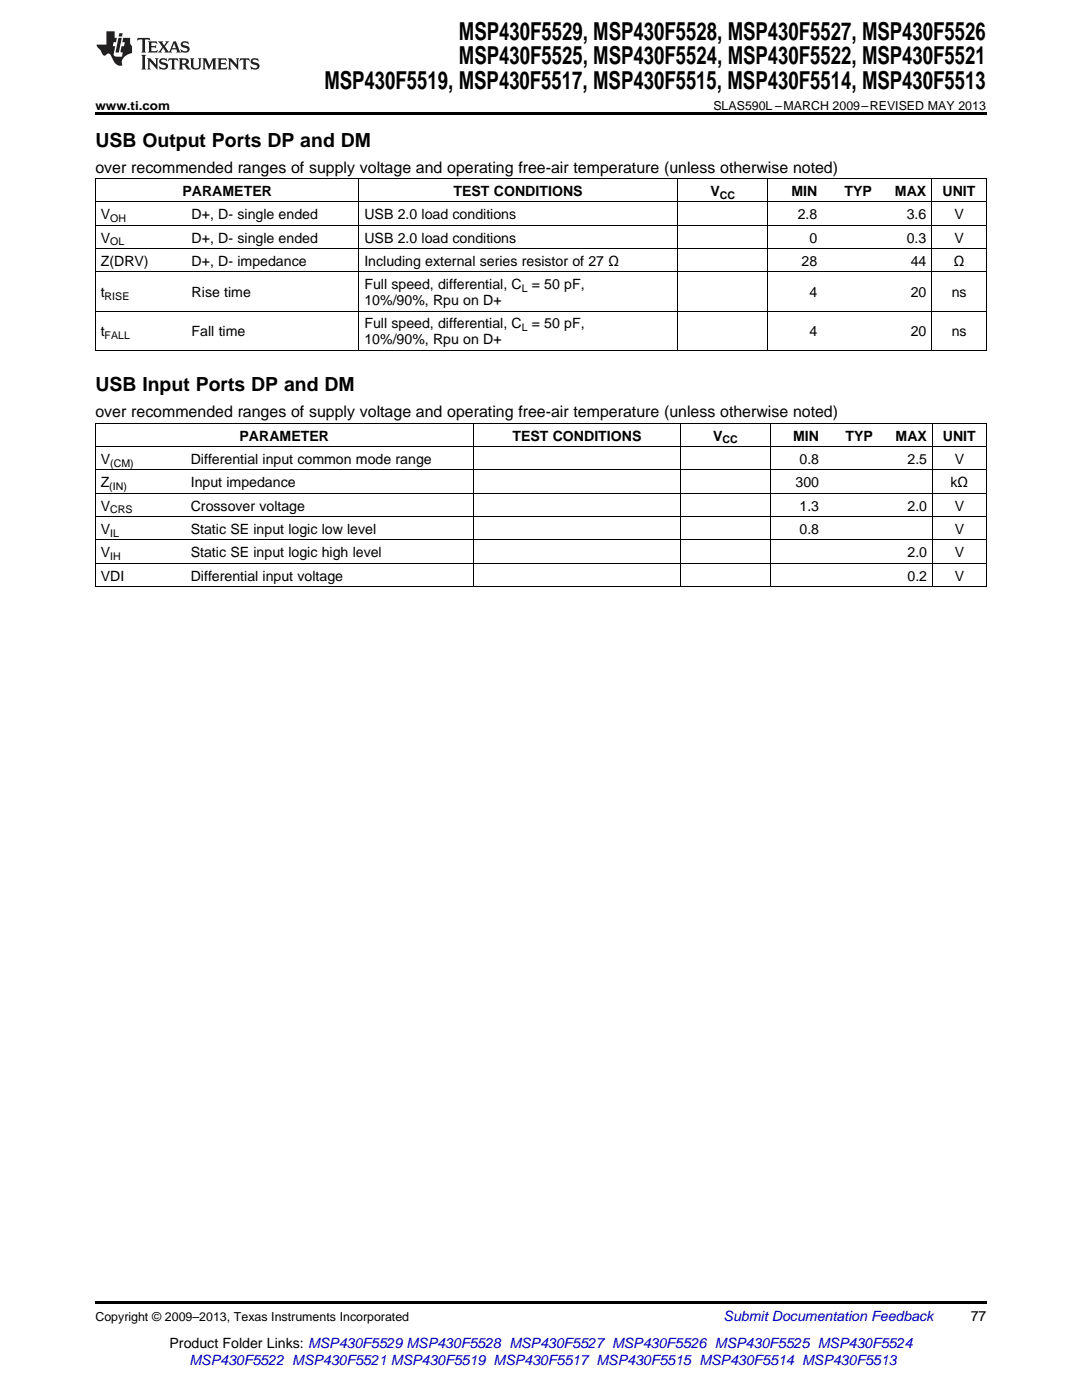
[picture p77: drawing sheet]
<svg xmlns="http://www.w3.org/2000/svg" width="216mm" height="279mm" viewBox="0 0 216 279" stroke-linecap="round" stroke-linejoin="round" font-family="sans-serif">
<defs><g id="words">
<g font-size="4.9">
<text x="91.6" y="7.9">MSP430F5529, MSP430F5528, MSP430F5527, MSP430F5526</text>
<text x="64.7" y="17.8">MSP430F5519, MSP430F5517, MSP430F5515, MSP430F5514, MSP430F5513</text>
<text x="91.6" y="12.8">MSP430F5525, MSP430F5524, MSP430F5522, MSP430F5521</text>
</g>
<g font-size="3.9">
<text x="19" y="29.3">USB Output Ports DP and DM</text>
<text x="19" y="78.1">USB Input Ports DP and DM</text>
</g>
<g font-size="3.2">
<text x="19" y="34.4">over recommended ranges of supply voltage and operating free-air temperature (unless otherwise noted)</text>
<text x="19" y="83.3">over recommended ranges of supply voltage and operating free-air temperature (unless otherwise noted)</text>
</g>
<g font-size="2.8">
<text x="36.4" y="39.1">PARAMETER</text>
<text x="90.5" y="39.1">TEST CONDITIONS</text>
<text x="141.7" y="39.1">V</text>
<text x="157.9" y="39.1">MIN</text>
<text x="168.5" y="39.1">TYP</text>
<text x="178.6" y="39.1">MAX</text>
<text x="188.1" y="39.1">UNIT</text>
<text x="20.1" y="43.7">V</text>
<text x="38.2" y="43.7">D+, D- single ended</text>
<text x="72.7" y="43.7">USB 2.0 load conditions</text>
<text x="159.2" y="43.7">2.8</text>
<text x="180.9" y="43.7">3.6</text>
<text x="190.4" y="43.7">V</text>
<text x="20.1" y="48.4">V</text>
<text x="20.1" y="53.1">Z(DRV)</text>
<text x="38.2" y="48.4">D+, D- single ended</text>
<text x="38.2" y="53.1">D+, D- impedance</text>
<text x="72.7" y="48.4">USB 2.0 load conditions</text>
<text x="72.7" y="53.1">Including external series resistor of 27 Ω</text>
<text x="159.9" y="53.1">28</text>
<text x="161.5" y="48.4">0</text>
<text x="180.9" y="48.4">0.3</text>
<text x="181.7" y="53.1">44</text>
<text x="190.3" y="53.1">Ω</text>
<text x="190.4" y="48.4">V</text>
<text x="20.1" y="59.3">t</text>
<text x="38.2" y="59.3">Rise time</text>
<text x="72.7" y="57.7">Full speed, differential, C</text>
<text x="106.1" y="57.7">= 50 pF,</text>
<text x="161.5" y="59.3">4</text>
<text x="181.7" y="59.3">20</text>
<text x="189.9" y="59.3">ns</text>
<text x="72.7" y="60.9">10%/90%, Rpu on D+</text>
<text x="72.7" y="65.5">Full speed, differential, C</text>
<text x="106.1" y="65.5">= 50 pF,</text>
<text x="20.1" y="67.1">t</text>
<text x="38.2" y="67.1">Fall time</text>
<text x="72.7" y="68.7">10%/90%, Rpu on D+</text>
<text x="161.5" y="67.1">4</text>
<text x="181.7" y="67.1">20</text>
<text x="189.9" y="67.1">ns</text>
<text x="47.8" y="87.9">PARAMETER</text>
<text x="102.2" y="87.9">TEST CONDITIONS</text>
<text x="142.3" y="87.9">V</text>
<text x="158.3" y="87.9">MIN</text>
<text x="168.7" y="87.9">TYP</text>
<text x="178.7" y="87.9">MAX</text>
<text x="188.1" y="87.9">UNIT</text>
<text x="20.1" y="92.6">V</text>
<text x="38.1" y="92.6">Differential input common mode range</text>
<text x="159.5" y="92.6">0.8</text>
<text x="181.1" y="92.6">2.5</text>
<text x="190.5" y="92.6">V</text>
<text x="20.1" y="97.2">Z</text>
<text x="20.1" y="101.9">V</text>
<text x="38.1" y="97.2">Input impedance</text>
<text x="38.1" y="101.9">Crossover voltage</text>
<text x="158.7" y="97.2">300</text>
<text x="159.5" y="101.9">1.3</text>
<text x="181.1" y="101.9">2.0</text>
<text x="189.7" y="97.2">kΩ</text>
<text x="190.5" y="101.9">V</text>
<text x="20.1" y="106.5">V</text>
<text x="38.1" y="106.5">Static SE input logic low level</text>
<text x="159.5" y="106.5">0.8</text>
<text x="190.5" y="106.5">V</text>
<text x="20.1" y="111.2">V</text>
<text x="38.1" y="111.2">Static SE input logic high level</text>
<text x="181.1" y="111.2">2.0</text>
<text x="190.5" y="111.2">V</text>
<text x="20.1" y="115.9">VDI</text>
<text x="38.1" y="115.9">Differential input voltage</text>
<text x="181.1" y="115.9">0.2</text>
<text x="190.5" y="115.9">V</text>
<text x="193.7" y="263.6">77</text>
<text x="33.8" y="269">Product Folder Links: MSP430F5529 MSP430F5528 MSP430F5527 MSP430F5526 MSP430F5525 MSP430F5524</text>
</g>
<g font-size="2.8" fill="#0000c8">
<text x="144.4" y="263.6">Submit Documentation Feedback</text>
<text x="37.8" y="272.5">MSP430F5522 MSP430F5521 MSP430F5519 MSP430F5517 MSP430F5515 MSP430F5514 MSP430F5513</text>
</g>
<g font-size="2.5">
<text x="19" y="21.9">www.ti.com</text>
<text x="142.3" y="21.9">SLAS590L –MARCH 2009–REVISED MAY 2013</text>
<text x="19" y="263.6">Copyright © 2009–2013, Texas Instruments Incorporated</text>
</g>
<g font-size="2.1">
<text x="143.6" y="39.7">CC</text>
<text x="22" y="44.3">OH</text>
<text x="22" y="49">OL</text>
<text x="20.9" y="59.9">RISE</text>
<text x="104.1" y="58.3">L</text>
<text x="20.9" y="67.7">FALL</text>
<text x="104.1" y="66.1">L</text>
<text x="144.1" y="88.5">CC</text>
<text x="22" y="93.1">(CM)</text>
<text x="21.8" y="97.8">(IN)</text>
<text x="22" y="102.4">CRS</text>
<text x="22" y="107.1">IL</text>
<text x="22" y="111.8">IH</text>
</g>
</g></defs>
<path d="M19 22.5h177.8v.5h-177.8zM19 259.7h177.8v.5h-177.8z" fill="#000"/>
<g fill="none" stroke="#000" stroke-width=".2">
<path d="M19 35.6h177.8M19.1 35.7v34.3M71.6 35.7v34.3M135.1 35.7v34.3M153.2 35.7v34.3M185.9 35.7v34.3M196.8 35.7v34.3M19 54.3h177.8M19 49.6h177.8M19 45h177.8M19 40.3h177.8M19 69.9h177.8"/>
<path d="M19 62.1h177.8M19 98.4h177.8M19 93.8h177.8M19 89.1h177.8M19 84.5h177.8M19.1 84.5v32.6M94.4 84.5v32.6M135.7 84.5v32.6M153.7 84.5v32.6M186 84.5v32.6M196.8 84.5v32.6M19 117.1h177.8"/>
<path d="M19 112.4h177.8M19 107.8h177.8M19 103.1h177.8"/>
</g>
<g fill="#231f20">
<path d="M27.5 7.6l-.1 .5 .4-.2h.6v.1v2.1l-.2 .4h1l-.3-.4v-2.1l.1-.1h.5l.5 .2-.2-.5zM29.5 8.3l.2 .3v1.5l-.2 .4h1.8l.2-.6a1.04 1.04 0 0 1-1.3 .2v-.7h.6l.3 .2v-.6l-.3 .2h-.6v-.6l.8-.1 .4 .3-.2-.5zM31.5 8.3l.9 1.1-.9 1.1h.8l-.2-.2 .5-.7 .4 .7-.2 .2h1.5l-.1-.2 .1-.4h.9l.1 .4-.2 .2h1l-.3-.3-.7-1.9h-.5l-.9 2-.8-1 .9-1h-.8l.1 .3-.3 .5-.4-.6 .2-.2zM34.7 8.6l.4 1h-.7zM36.3 8.4a.63 .63 0 0 0-.2 .7 .63 .63 0 0 0 .6 .4l.6 .2 .1 .2a.75 .75 0 0 1-.7 .4 .75 .75 0 0 1-.6-.5l.1 .7 .1-.1a1.11 1.11 0 0 0 1.5-.6 1.13 1.13 0 0 0-1.2-.8l-.1-.4a1.04 1.04 0 0 1 1.2 .2l-.2-.5-.1 .1-.5-.2zM28.2 10.9l.2 .4v2.2l-.2 .4h1l-.3-.4v-2.2l.3-.4zM29.3 11.6l.3 .4v1.5l-.3 .4h.8l-.2-.4v-1.3l1.5 1.7v-1.9l.2-.4h-.7l.2 .4v.9l-1.1-1.3zM32 11.8a.62 .62 0 0 0-.2 .7 .62 .62 0 0 0 .6 .4l.6 .1 .1 .3a.76 .76 0 0 1-.7 .3 .76 .76 0 0 1-.6-.4l.1 .7 .1-.1a1.11 1.11 0 0 0 1.5-.6 1.13 1.13 0 0 0-1.2-.8l-.1-.4a1.04 1.04 0 0 1 1.2 .2l-.2-.6-.1 .1-.5-.1zM33.7 11.6l-.2 .6a.61 .61 0 0 1 .8-.3v1.6l-.2 .4h.9l-.2-.4v-1.6a.63 .63 0 0 1 .8 .3l-.2-.6zM35.6 11.6l.3 .4v1.5l-.3 .4h1l-.2-.2v-.8l.5 .2a.76 .76 0 0 0 1.2 .7l-1-1a.58 .58 0 0 0 .6-.5 .58 .58 0 0 0-.5-.6zM36.4 11.9h.1a.45 .45 0 0 1 .5 .1 .45 .45 0 0 1 .1 .5l-.7 .2zM37.9 11.6l.2 .2a2.17 2.17 0 0 0 .3 1.9 .99 .99 0 0 0 1.6-.6v-1.1l.2-.4h-.7l.2 .2a1.92 1.92 0 0 1-.2 1.8 .6 .6 0 0 1-.9-.5v-1.1l.2-.4zM40.4 11.6l.2 .4v1.5l-.2 .4h.7l-.2-.4v-1.4l.8 1.8 .8-1.8v1.4l-.2 .4h.9l-.2-.4v-1.5l.2-.4h-.8l-.6 1.5-.6-1.5zM43.4 11.6l.2 .4v1.5l-.2 .4h1.8l.2-.6a1.04 1.04 0 0 1-1.3 .1v-.6h.5l.4 .2v-.6l-.4 .2h-.5v-.7h.8l.3 .3-.1-.6zM45.5 11.6l.2 .4v1.5l-.2 .4h.7l-.2-.4v-1.3l1.5 1.7v-1.9l.2-.4h-.7l.2 .4v.9l-1.1-1.3zM47.9 11.6l-.1 .6a.61 .61 0 0 1 .8-.3v1.6l-.3 .4h1l-.3-.4 .1-1.6a.63 .63 0 0 1 .7 .3l-.1-.6zM50.2 11.8a.62 .62 0 0 0-.2 .7 .62 .62 0 0 0 .6 .4l.6 .1 .2 .3a.76 .76 0 0 1-.8 .3 .76 .76 0 0 1-.6-.4l.1 .7 .2-.1a1.11 1.11 0 0 0 1.5-.6 1.13 1.13 0 0 0-1.3-.8l-.1-.4a1.04 1.04 0 0 1 1.2 .2l-.1-.6-.2 .1-.5-.1z"/>
<path d="M21.2 6.3v2.6h-1.9l.1 .4 .7 .9a.91 .91 0 0 0 1 .8 .56 .56 0 0 1 .5-.3 .56 .56 0 0 1 .5 .3l.4 .8a1.53 1.53 0 0 0 1.9 1.2 1.54 1.54 0 0 1 1-2.1l.9-.3v-1.4a1.52 1.52 0 0 1-.3-1.6h-1.4l-.2 .8h.5l-.2 .8h-.4l-.2 1v.2l.4 .1-.2 .8a1.93 1.93 0 0 1-1.6-.3l.3-1.8h-.5l.2-.8h.4l.2-.8h-.4v-1.3zM23.6 7.6l-.6 2.9h.7l.6-2.9zM23.8 6.6l-.1 .7h.6l.2-.7z"/>
</g>
<use href="#words"/>
</svg>
